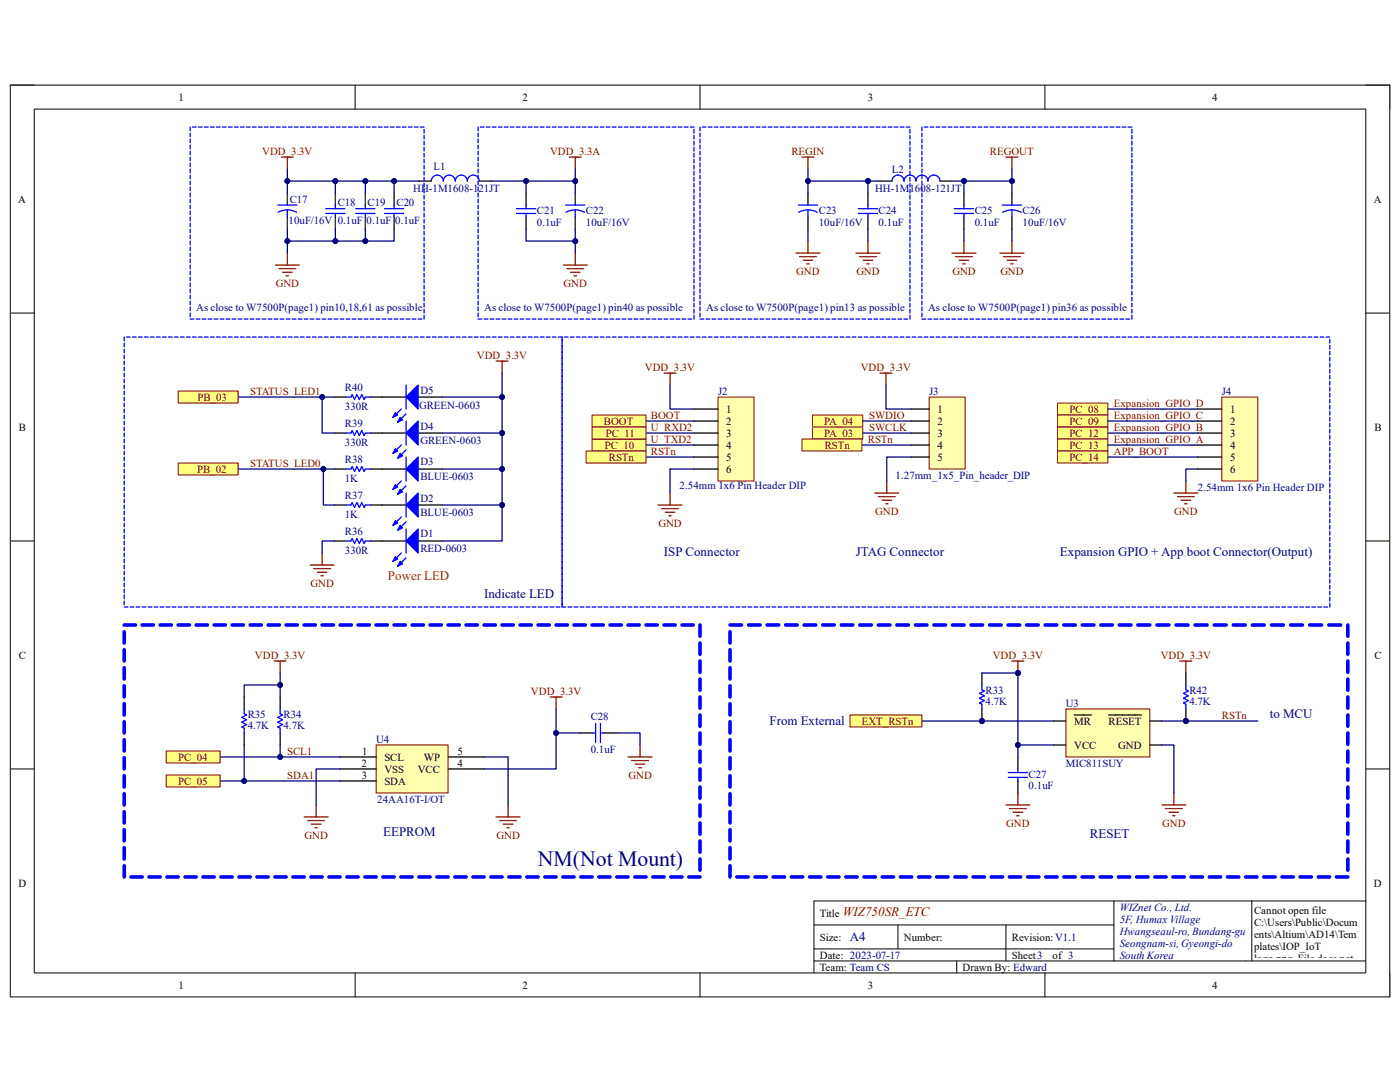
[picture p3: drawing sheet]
<svg xmlns="http://www.w3.org/2000/svg" width="279mm" height="216mm" viewBox="0 0 279 216" stroke-linecap="round" stroke-linejoin="round" font-family="sans-serif">
<defs><g id="words">
<text font-size="4.3" fill="#000080" x="107.4" y="172.8">NM(Not Mount)</text>
<g font-size="2.6" fill="#000080">
<text x="132.5" y="111">ISP Connector</text>
<text x="170.8" y="111">JTAG Connector</text>
<text x="211.5" y="111">Expansion GPIO + App boot Connector(Output)</text>
<text x="96.6" y="119.4">Indicate LED</text>
<text x="253.4" y="143.3">to MCU</text>
<text x="153.6" y="144.7">From External</text>
<text x="76.5" y="166.8">EEPROM</text>
<text x="217.5" y="167.3">RESET</text>
<text x="169.6" y="187.8">A4</text>
</g>
<text font-size="2.6" fill="#f00" x="77.4" y="115.8">Power LED</text>
<text font-size="2.6" fill="#800000" x="168.2" y="182.8">WIZ750SR_ETC</text>
<g font-size="2.2">
<text x="35.6" y="20.1">1</text>
<text x="104.3" y="20.1">2</text>
<text x="173.2" y="20.1">3</text>
<text x="241.9" y="20.1">4</text>
<text x="3.6" y="40.5">A</text>
<text x="274.2" y="40.5">A</text>
<text x="144.9" y="82.3">1</text>
<text x="187.1" y="82.3">1</text>
<text x="245.5" y="82.3">1</text>
<text x="3.8" y="85.9">B</text>
<text x="144.9" y="84.8">2</text>
<text x="144.9" y="87.1">3</text>
<text x="144.9" y="89.5">4</text>
<text x="187.1" y="84.8">2</text>
<text x="187.1" y="87.1">3</text>
<text x="187.1" y="89.5">4</text>
<text x="245.5" y="84.8">2</text>
<text x="245.5" y="87.1">3</text>
<text x="245.5" y="89.5">4</text>
<text x="274.3" y="85.9">B</text>
<text x="144.9" y="91.9">5</text>
<text x="144.9" y="94.3">6</text>
<text x="187.1" y="91.9">5</text>
<text x="245.5" y="91.9">5</text>
<text x="245.5" y="94.3">6</text>
<text x="3.7" y="131.4">C</text>
<text x="274.3" y="131.4">C</text>
<text x="214.4" y="144.6">MR</text>
<text x="214.4" y="149.4">VCC</text>
<text x="221.2" y="144.6">RESET</text>
<text x="223.2" y="149.4">GND</text>
<text x="72.1" y="153">2</text>
<text x="72.2" y="155.4">3</text>
<text x="72.3" y="150.6">1</text>
<text x="76.7" y="151.8">SCL</text>
<text x="76.7" y="154.2">VSS</text>
<text x="83.4" y="154.2">VCC</text>
<text x="84.6" y="151.8">WP</text>
<text x="91.3" y="153">4</text>
<text x="91.3" y="150.6">5</text>
<text x="76.7" y="156.5">SDA</text>
<text x="3.7" y="176.9">D</text>
<text x="274.2" y="176.9">D</text>
<text x="163.6" y="182.9">Title</text>
<text x="250.3" y="182.3">Cannot open file</text>
<text x="250.3" y="184.7">C:\Users\Public\Docum</text>
<text x="163.6" y="187.7">Size:</text>
<text x="163.6" y="191.3">Date: 2023-07-17</text>
<text x="180.4" y="187.7">Number:</text>
<text x="201.9" y="187.7">Revision:V1.1</text>
<text x="201.9" y="191.3">Sheet3</text>
<text x="210.1" y="191.3">of 3</text>
<text x="250.3" y="187.1">ents\Altium\AD14\Tem</text>
<text x="250.3" y="189.5">plates\IOP_IoT</text>
<text x="250.3" y="191.9">logo.png. File does not</text>
<text x="35.6" y="197.3">1</text>
<text x="104.3" y="197.3">2</text>
<text x="163.6" y="193.7">Team: Team CS</text>
<text x="173.2" y="197.3">3</text>
<text x="192.1" y="193.7">Drawn By: Edward</text>
<text x="241.9" y="197.3">4</text>
</g>
<g font-size="2.2" fill="#800000">
<text x="52.3" y="30.9">VDD_3.3V</text>
<text x="109.8" y="30.9">VDD_3.3A</text>
<text x="157.9" y="30.9">REGIN</text>
<text x="197.6" y="30.9">REGOUT</text>
<text x="55" y="57.2">GND</text>
<text x="112.5" y="57.2">GND</text>
<text x="158.9" y="54.8">GND</text>
<text x="170.9" y="54.8">GND</text>
<text x="190.1" y="54.8">GND</text>
<text x="199.6" y="54.8">GND</text>
<text x="95.2" y="71.6">VDD_3.3V</text>
<text x="128.7" y="74">VDD_3.3V</text>
<text x="171.8" y="74">VDD_3.3V</text>
<text x="39.4" y="80">PB_03</text>
<text x="49.9" y="78.8">STATUS_LED1</text>
<text x="129.9" y="83.6">BOOT</text>
<text x="173.4" y="83.6">SWDIO</text>
<text x="213.4" y="82.3">PC_08</text>
<text x="222.3" y="81.2">Expansion_GPIO_D</text>
<text x="222.3" y="83.6">Expansion_GPIO_C</text>
<text x="120.5" y="84.8">BOOT</text>
<text x="120.7" y="89.5">PC_10</text>
<text x="120.9" y="87.1">PC_11</text>
<text x="129.9" y="88.3">U_TXD2</text>
<text x="129.9" y="85.9">U_RXD2</text>
<text x="164.5" y="87.1">PA_03</text>
<text x="164.5" y="84.8">PA_04</text>
<text x="164.6" y="89.5">RSTn</text>
<text x="173.2" y="88.3">RSTn</text>
<text x="173.4" y="85.9">SWCLK</text>
<text x="213.4" y="84.8">PC_09</text>
<text x="213.4" y="87.1">PC_12</text>
<text x="213.4" y="89.5">PC_13</text>
<text x="222.3" y="85.9">Expansion_GPIO_B</text>
<text x="222.3" y="88.3">Expansion_GPIO_A</text>
<text x="39.3" y="94.3">PB_02</text>
<text x="49.9" y="93.1">STATUS_LED0</text>
<text x="121.5" y="91.9">RSTn</text>
<text x="129.9" y="90.7">RSTn</text>
<text x="213.4" y="91.9">PC_14</text>
<text x="222.3" y="90.7">APP_BOOT</text>
<text x="131.4" y="105.1">GND</text>
<text x="174.7" y="102.7">GND</text>
<text x="234.4" y="102.7">GND</text>
<text x="62" y="117.1">GND</text>
<text x="50.9" y="131.4">VDD_3.3V</text>
<text x="198.1" y="131.4">VDD_3.3V</text>
<text x="231.6" y="131.4">VDD_3.3V</text>
<text x="106" y="138.6">VDD_3.3V</text>
<text x="243.8" y="143.4">RSTn</text>
<text x="172" y="144.6">EXT_RSTn</text>
<text x="35.6" y="151.8">PC_04</text>
<text x="57.3" y="150.6">SCL1</text>
<text x="57.3" y="155.4">SDA1</text>
<text x="125.4" y="155.4">GND</text>
<text x="35.6" y="156.5">PC_05</text>
<text x="60.8" y="167.3">GND</text>
<text x="99.1" y="167.3">GND</text>
<text x="200.8" y="164.9">GND</text>
<text x="231.9" y="164.9">GND</text>
</g>
<g font-size="2.2" fill="#000080">
<text x="86.5" y="34">L1</text>
<text x="178" y="34.5">L2</text>
<text x="57.8" y="40.5">C17</text>
<text x="67.4" y="41.2">C18</text>
<text x="73.4" y="41.2">C19</text>
<text x="79.1" y="41.2">C20</text>
<text x="82.5" y="38.3">HH-1M1608-121JT</text>
<text x="174.6" y="38.3">HH-1M1608-121JT</text>
<text x="57.6" y="44.8">10uF/16V</text>
<text x="67.4" y="44.8">0.1uF</text>
<text x="73.2" y="44.8">0.1uF</text>
<text x="78.9" y="44.8">0.1uF</text>
<text x="107.1" y="42.6">C21</text>
<text x="107.1" y="45">0.1uF</text>
<text x="116.9" y="42.6">C22</text>
<text x="116.9" y="45">10uF/16V</text>
<text x="163.4" y="42.6">C23</text>
<text x="163.4" y="45">10uF/16V</text>
<text x="175.3" y="42.6">C24</text>
<text x="175.3" y="45">0.1uF</text>
<text x="194.5" y="42.6">C25</text>
<text x="194.5" y="45">0.1uF</text>
<text x="204.1" y="42.6">C26</text>
<text x="204.1" y="45">10uF/16V</text>
<text x="39.2" y="62">As close to W7500P(page1) pin10,18,61 as possible</text>
<text x="96.6" y="62">As close to W7500P(page1) pin40 as possible</text>
<text x="140.9" y="62">As close to W7500P(page1) pin13 as possible</text>
<text x="185.2" y="62">As close to W7500P(page1) pin36 as possible</text>
<text x="68.8" y="78.1">R40</text>
<text x="68.8" y="81.9">330R</text>
<text x="83.7" y="81.6">GREEN-0603</text>
<text x="83.9" y="78.5">D5</text>
<text x="143.3" y="78.8">J2</text>
<text x="185.4" y="78.8">J3</text>
<text x="243.8" y="78.8">J4</text>
<text x="68.8" y="85.2">R39</text>
<text x="68.8" y="89.1">330R</text>
<text x="83.9" y="85.7">D4</text>
<text x="83.9" y="88.6">GREEN-0603</text>
<text x="68.8" y="92.4">R38</text>
<text x="83.9" y="92.9">D3</text>
<text x="83.9" y="95.8">BLUE-0603</text>
<text x="178.7" y="95.5">1.27mm_1x5_Pin_header_DIP</text>
<text x="68.8" y="99.6">R37</text>
<text x="68.8" y="96.2">1K</text>
<text x="83.9" y="100.1">D2</text>
<text x="135.6" y="97.7">2.54mm 1x6 Pin Header DIP</text>
<text x="239.1" y="97.9">2.54mm 1x6 Pin Header DIP</text>
<text x="68.8" y="106.8">R36</text>
<text x="68.8" y="103.4">1K</text>
<text x="83.9" y="107.2">D1</text>
<text x="83.9" y="103">BLUE-0603</text>
<text x="68.8" y="110.6">330R</text>
<text x="83.9" y="110.1">RED-0603</text>
<text x="49.4" y="143.2">R35</text>
<text x="56.6" y="143.2">R34</text>
<text x="117.9" y="143.6">C28</text>
<text x="196.7" y="138.4">R33</text>
<text x="196.7" y="140.8">4.7K</text>
<text x="212.7" y="141">U3</text>
<text x="237.4" y="138.4">R42</text>
<text x="237.4" y="140.8">4.7K</text>
<text x="49.4" y="145.5">4.7K</text>
<text x="56.6" y="145.5">4.7K</text>
<text x="75.1" y="148.2">U4</text>
<text x="117.9" y="150.3">0.1uF</text>
<text x="205.3" y="155.2">C27</text>
<text x="212.7" y="153">MIC811SUY</text>
<text x="75.3" y="160.1">24AA16T-I/OT</text>
<text x="205.3" y="157.5">0.1uF</text>
<text x="223.5" y="181.7">WIZnet Co., Ltd.</text>
<text x="223.5" y="184.1">5F, Humax Village</text>
<text x="223.5" y="186.5">Hwangseaul-ro, Bundang-gu</text>
<text x="223.5" y="188.9">Seongnam-si, Gyeongi-do</text>
<text x="223.5" y="191.3">South Korea</text>
</g>
</g></defs>
<path d="M2.1 17h275.3v181.9h-275.3z" fill="none" stroke="#000" stroke-width=".2"/>
<path d="M6.8 21.8h265.8v172.3h-265.8z" fill-rule="evenodd" fill="#fff"/>
<g fill="none" stroke="#000" stroke-width=".2">
<path d="M2 17h4.8M70.9 17v4.8M139.7 17v4.8M208.5 17v4.8M272.6 17h4.8v4.8M6.8 21.8h265.8v172.3h-265.8zM2 62.5h4.8M272.6 62.5h4.8M2 107.9h4.8M272.6 107.9h4.8M2 153.4h4.8M272.6 153.4h4.8"/>
<path d="M222.3 179.8v11.9M249.8 179.8v11.9M272.6 179.8h-110.2v14.3M70.9 194.1v4.8M139.7 194.1v4.8M162.4 184.6h59.9M162.4 191.7h110.2M162.4 189.3h59.9M179.2 184.6v4.7M190.9 191.7v2.4M200.8 184.6v7.1M208.5 194.1v4.8"/>
<path d="M277.4 194.1v4.8"/>
</g>
<path d="M99 72h2.4M100.2 72v2.4" fill="none" stroke="#800000" stroke-width=".25"/>
<path d="M66.7 107.9h2.4M73.9 107.9h7.1M83.4 107.9h4.8" fill="none" stroke="#000" stroke-width=".25"/>
<path d="M69.1 107.9h.9l.3-.4 .5 .9 .4-.9 .5 .9 .5-.9 .5 .9 .2-.5h1" fill="none" stroke="#00f" stroke-width=".25"/>
<path d="M81 107.9l2.4-2.3v4.7z" fill="#00f"/>
<path d="M80.1 110.3l-1.7 1.7M81 107.9l2.4-2.3v4.7zM81 111.3l-1.6 1.7" fill="none" stroke="#00f" stroke-width=".25"/>
<path d="M78.9 111.1l.5 .4-1 .5z" fill="#00f"/>
<path d="M78.9 111.1l.5 .4-1 .5z" fill="none" stroke="#00f" stroke-width=".25"/>
<path d="M79.9 112l.4 .5-.9 .5z" fill="#00f"/>
<path d="M79.9 112l.4 .5-.9 .5zM81 105.6v4.7" fill="none" stroke="#00f" stroke-width=".25"/>
<path d="M61.9 112.7h4.8M62.6 113.5h3.4M63.3 114.2h1.9M64.1 114.9h.4M64.3 110.3v2.4" fill="none" stroke="#800000" stroke-width=".25"/>
<path d="M76.3 93.6h4.7M83.4 93.6h4.8" fill="none" stroke="#000" stroke-width=".25"/>
<path d="M81 93.6l2.4-2.4v4.8z" fill="#00f"/>
<path d="M80.1 96l-1.7 1.7M81 93.6l2.4-2.4v4.8zM81 96.9l-1.6 1.7" fill="none" stroke="#00f" stroke-width=".25"/>
<path d="M78.9 96.7l.5 .5-1 .5z" fill="#00f"/>
<path d="M78.9 96.7l.5 .5-1 .5z" fill="none" stroke="#00f" stroke-width=".25"/>
<path d="M79.9 97.7l.4 .4-.9 .5z" fill="#00f"/>
<path d="M79.9 97.7l.4 .4-.9 .5zM81 91.2v4.8" fill="none" stroke="#00f" stroke-width=".25"/>
<path d="M76.3 100.8h4.7M83.4 100.8h4.8" fill="none" stroke="#000" stroke-width=".25"/>
<path d="M81 100.8l2.4-2.4v4.8z" fill="#00f"/>
<path d="M80.1 103.2l-1.7 1.6M81 100.8l2.4-2.4v4.8zM81 104.1l-1.6 1.7" fill="none" stroke="#00f" stroke-width=".25"/>
<path d="M78.9 103.9l.5 .5-1 .4z" fill="#00f"/>
<path d="M78.9 103.9l.5 .5-1 .4z" fill="none" stroke="#00f" stroke-width=".25"/>
<path d="M79.9 104.8l.4 .5-.9 .5z" fill="#00f"/>
<path d="M69.1 93.6h.9l.3-.5 .5 1 .4-1 .5 1 .5-1 .5 1 .2-.5h1M81 98.4v4.8M69.1 100.8h.9l.3-.5 .5 1 .4-1 .5 1 .5-1 .5 1 .2-.5h1M79.9 104.8l.4 .5-.9 .5z" fill="none" stroke="#00f" stroke-width=".25"/>
<path d="M66.7 93.6h2.4M73.9 93.6h2.4M66.7 100.8h2.4M73.9 100.8h2.4" fill="none" stroke="#000" stroke-width=".25"/>
<path d="M132.5 74.4h2.4M133.7 74.4v2.4M133.7 98.4v2.4M131.3 100.8h4.8M132 101.5h3.4M132.8 102.2h1.9M133.5 102.9h.5" fill="none" stroke="#800000" stroke-width=".25"/>
<path d="M133.7 76.8v4.8h4.8M128.9 86.4h9.6M128.9 88.8h9.6M128.9 84h9.6M138.5 93.6h-4.8v4.8" fill="none" stroke="#000080" stroke-width=".25"/>
<path d="M118.2 82.8h10.7v2.4h-10.7z" fill-rule="evenodd" fill="#ffff80"/>
<path d="M118.2 82.8h10.7v2.4h-10.7z" fill="none" stroke="#800000" stroke-width=".2"/>
<path d="M118.2 87.6h10.7v2.4h-10.7z" fill-rule="evenodd" fill="#ffff80"/>
<path d="M118.2 87.6h10.7v2.4h-10.7z" fill="none" stroke="#800000" stroke-width=".2"/>
<path d="M118.2 85.2h10.7v2.4h-10.7z" fill-rule="evenodd" fill="#ffff80"/>
<path d="M118.2 85.2h10.7v2.4h-10.7z" fill="none" stroke="#800000" stroke-width=".2"/>
<path d="M143.3 79.2h7.2v16.8h-7.2z" fill-rule="evenodd" fill="#ffffb0"/>
<path d="M143.3 79.2h7.2v16.8h-7.2z" fill="none" stroke="#800000" stroke-width=".2"/>
<path d="M138.5 81.6h4.8M138.5 84h4.8M138.5 86.4h4.8M138.5 88.8h4.8M138.5 91.2h4.8M138.5 93.6h4.8" fill="none" stroke="#000" stroke-width=".25"/>
<path d="M128.9 91.2h9.6" fill="none" stroke="#000080" stroke-width=".25"/>
<path d="M117 90h11.9v2.4h-11.9z" fill-rule="evenodd" fill="#ffff80"/>
<path d="M117 90h11.9v2.4h-11.9z" fill="none" stroke="#800000" stroke-width=".2"/>
<path d="M75.1 148.6h14.3v9.6h-14.3z" fill-rule="evenodd" fill="#ffffb0"/>
<path d="M75.1 148.6h14.3v9.6h-14.3z" fill="none" stroke="#800000" stroke-width=".2"/>
<path d="M67.9 151h7.2M67.9 153.4h7.2M67.9 155.8h7.2M89.4 151h7.2M89.4 153.4h7.2" fill="none" stroke="#000" stroke-width=".25"/>
<path d="M96.6 151h4.8M111 141.5v11.9h-14.4" fill="none" stroke="#000080" stroke-width=".25"/>
<path d="M109.8 139.1h2.4M111 139.1v2.4M99 163h4.8M99.7 163.7h3.4M100.4 164.4h2M101.2 165.2h.4M101.4 160.6v2.4" fill="none" stroke="#800000" stroke-width=".25"/>
<circle cx="111" cy="146.3" r=".48" fill="#000080"/>
<circle cx="111" cy="146.3" r=".48" fill="none" stroke="#000080" stroke-width=".2"/>
<path d="M101.4 151v9.6M111 146.3h4.8M122.9 146.3h4.8v2.3" fill="none" stroke="#000080" stroke-width=".25"/>
<path d="M115.8 146.3h2.4M120.5 146.3h2.4" fill="none" stroke="#000" stroke-width=".25"/>
<path d="M118.2 146.3h.7M118.9 144.3v3.9M119.8 144.3v3.9M119.8 146.3h.7" fill="none" stroke="#00f" stroke-width=".25"/>
<path d="M125.3 151h4.8M126.1 151.8h3.3M126.8 152.5h1.9M127.5 153.2h.5M127.7 148.6v2.4" fill="none" stroke="#800000" stroke-width=".25"/>
<circle cx="111" cy="146.3" r=".48" fill="#000080"/>
<circle cx="111" cy="146.3" r=".48" fill="none" stroke="#000080" stroke-width=".2"/>
<path d="M60.7 163h4.8M61.4 163.7h3.4M62.1 164.4h2M62.9 165.2h.4M63.1 160.6v2.4" fill="none" stroke="#800000" stroke-width=".25"/>
<path d="M43.9 155.8h24M67.9 153.4h-4.8v7.2" fill="none" stroke="#000080" stroke-width=".25"/>
<circle cx="48.7" cy="155.8" r=".48" fill="#000080"/>
<circle cx="48.7" cy="155.8" r=".48" fill="none" stroke="#000080" stroke-width=".2"/>
<path d="M43.9 151h24" fill="none" stroke="#000080" stroke-width=".25"/>
<circle cx="55.9" cy="151" r=".48" fill="#000080"/>
<circle cx="55.9" cy="151" r=".48" fill="none" stroke="#000080" stroke-width=".2"/>
<path d="M33.2 149.8h10.7v2.4h-10.7z" fill-rule="evenodd" fill="#ffff80"/>
<path d="M33.2 149.8h10.7v2.4h-10.7z" fill="none" stroke="#800000" stroke-width=".2"/>
<path d="M33.2 154.6h10.7v2.4h-10.7z" fill-rule="evenodd" fill="#ffff80"/>
<path d="M33.2 154.6h10.7v2.4h-10.7z" fill="none" stroke="#800000" stroke-width=".2"/>
<path d="M48.7 139.1v2.4M55.9 139.1v2.4M48.7 146.3v2.3M55.9 146.3v2.3" fill="none" stroke="#000" stroke-width=".25"/>
<path d="M48.7 141.5v.9l.5 .3-1 .4 1 .5-1 .5 1 .5-1 .5 .5 .2v1M55.9 141.5v.9l.5 .3-1 .4 1 .5-1 .5 1 .5-1 .5 .5 .2v1" fill="none" stroke="#00f" stroke-width=".25"/>
<path d="M48.7 148.6v7.2" fill="none" stroke="#000080" stroke-width=".25"/>
<circle cx="48.7" cy="155.8" r=".48" fill="#000080"/>
<circle cx="48.7" cy="155.8" r=".48" fill="none" stroke="#000080" stroke-width=".2"/>
<path d="M54.7 131.9h2.4M55.9 131.9v2.4" fill="none" stroke="#800000" stroke-width=".25"/>
<path d="M55.9 148.6v2.4" fill="none" stroke="#000080" stroke-width=".25"/>
<circle cx="55.9" cy="151" r=".48" fill="#000080"/>
<circle cx="55.9" cy="151" r=".48" fill="none" stroke="#000080" stroke-width=".2"/>
<path d="M55.9 134.3v4.8" fill="none" stroke="#000080" stroke-width=".25"/>
<circle cx="55.9" cy="136.7" r=".48" fill="#000080"/>
<circle cx="55.9" cy="136.7" r=".48" fill="none" stroke="#000080" stroke-width=".2"/>
<path d="M55.9 136.7h-7.2v2.4" fill="none" stroke="#000080" stroke-width=".25"/>
<circle cx="55.9" cy="136.7" r=".48" fill="#000080"/>
<circle cx="55.9" cy="136.7" r=".48" fill="none" stroke="#000080" stroke-width=".2"/>
<path d="M57.3 38.5v2.4M66.9 38.5v2.4M72.9 38.5v2.4M78.7 38.5v2.4M105 38.5v2.4M114.8 38.5v2.4M57.3 43.3v2.4M66.9 43.3v2.4M72.9 43.3v2.4M78.7 43.3v2.4M105 43.3v2.4M114.8 43.3v2.4" fill="none" stroke="#000" stroke-width=".25"/>
<g fill="none" stroke="#00f" stroke-width=".25">
<path d="M55.4 40.9h3.9M57.3 41.9l.8 .1 1.1 .4M57.3 41.9l-.7 .1-1.1 .4M57.3 41.9v1.4M65 41.6h3.8M65 42.6h3.8M66.9 40.9v.7M66.9 42.6v.7M71 41.6h3.8M71 42.6h3.8M72.9 40.9v.7M72.9 42.6v.7"/>
<path d="M76.7 41.6h3.9M76.7 42.6h3.9M78.7 40.9v.7M78.7 42.6v.7M103.1 41.6h3.8M103.1 42.6h3.8M105 40.9v.7M105 42.6v.7M112.9 40.9h3.8M114.8 41.9l-1.1 .2-.8 .3M114.8 41.9l1.1 .2 .8 .3M114.8 41.9v1.4"/>
</g>
<path d="M113.6 31.3h2.4M114.8 31.3v2.4M55 52.9h4.7M55.7 53.6h3.3M56.4 54.3h1.9M57.1 55h.5M57.3 50.5v2.4" fill="none" stroke="#800000" stroke-width=".25"/>
<path d="M114.8 33.7v2.4h-16.8" fill="none" stroke="#000080" stroke-width=".25"/>
<circle cx="105" cy="36.1" r=".48" fill="#000080"/>
<circle cx="105" cy="36.1" r=".48" fill="none" stroke="#000080" stroke-width=".2"/>
<circle cx="114.8" cy="36.1" r=".48" fill="#000080"/>
<circle cx="114.8" cy="36.1" r=".48" fill="none" stroke="#000080" stroke-width=".2"/>
<path d="M114.8 36.1v2.4" fill="none" stroke="#000080" stroke-width=".25"/>
<circle cx="114.8" cy="36.1" r=".48" fill="#000080"/>
<circle cx="114.8" cy="36.1" r=".48" fill="none" stroke="#000080" stroke-width=".2"/>
<path d="M114.8 45.7v4.8" fill="none" stroke="#000080" stroke-width=".25"/>
<circle cx="114.8" cy="48.1" r=".48" fill="#000080"/>
<circle cx="114.8" cy="48.1" r=".48" fill="none" stroke="#000080" stroke-width=".2"/>
<path d="M105 36.1v2.4" fill="none" stroke="#000080" stroke-width=".25"/>
<circle cx="105" cy="36.1" r=".48" fill="#000080"/>
<circle cx="105" cy="36.1" r=".48" fill="none" stroke="#000080" stroke-width=".2"/>
<path d="M105 45.7v2.4h9.8" fill="none" stroke="#000080" stroke-width=".25"/>
<circle cx="114.8" cy="48.1" r=".48" fill="#000080"/>
<circle cx="114.8" cy="48.1" r=".48" fill="none" stroke="#000080" stroke-width=".2"/>
<path d="M56.1 31.3h2.4M57.3 31.3v2.4" fill="none" stroke="#800000" stroke-width=".25"/>
<path d="M83.7 36.1h2.4M95.7 36.1h2.3M76.3 86.4h4.7M83.4 86.4h4.8" fill="none" stroke="#000" stroke-width=".25"/>
<path d="M86.1 36.1a1.2 1.2 0 0 1 1.2-1.2 1.2 1.2 0 0 1 1.2 1.2 1.2 1.2 0 0 1 1.2-1.2 1.2 1.2 0 0 1 1.2 1.2 1.2 1.2 0 0 1 1.2-1.2 1.2 1.2 0 0 1 1.2 1.2 1.2 1.2 0 0 1 1.2-1.2 1.2 1.2 0 0 1 1.2 1.2" fill="none" stroke="#00f" stroke-width=".25"/>
<path d="M66.7 107.9h-2.4v2.4" fill="none" stroke="#000080" stroke-width=".25"/>
<path d="M81 86.4l2.4-2.4v4.8z" fill="#00f"/>
<path d="M80.1 88.8l-1.7 1.7M81 86.4l2.4-2.4v4.8zM81 89.8l-1.6 1.6" fill="none" stroke="#00f" stroke-width=".25"/>
<path d="M78.9 89.5l.5 .5-1 .5z" fill="#00f"/>
<path d="M78.9 89.5l.5 .5-1 .5z" fill="none" stroke="#00f" stroke-width=".25"/>
<path d="M79.9 90.5l.4 .5-.9 .4z" fill="#00f"/>
<path d="M79.9 90.5l.4 .5-.9 .4zM81 84v4.8" fill="none" stroke="#00f" stroke-width=".25"/>
<path d="M76.3 79.2h4.7M83.4 79.2h4.8" fill="none" stroke="#000" stroke-width=".25"/>
<path d="M81 79.2l2.4-2.4v4.8z" fill="#00f"/>
<path d="M81 79.2l2.4-2.4v4.8zM80.1 81.6l-1.7 1.7M81 82.6l-1.6 1.7" fill="none" stroke="#00f" stroke-width=".25"/>
<path d="M78.9 82.3l.5 .5-1 .5z" fill="#00f"/>
<path d="M78.9 82.3l.5 .5-1 .5z" fill="none" stroke="#00f" stroke-width=".25"/>
<path d="M79.9 83.3l.4 .5-.9 .5z" fill="#00f"/>
<path d="M81 76.8v4.8M79.9 83.3l.4 .5-.9 .5z" fill="none" stroke="#00f" stroke-width=".25"/>
<path d="M100.2 74.4v33.5h-12" fill="none" stroke="#000080" stroke-width=".25"/>
<circle cx="100.2" cy="100.8" r=".48" fill="#000080"/>
<circle cx="100.2" cy="100.8" r=".48" fill="none" stroke="#000080" stroke-width=".2"/>
<circle cx="100.2" cy="93.6" r=".48" fill="#000080"/>
<circle cx="100.2" cy="93.6" r=".48" fill="none" stroke="#000080" stroke-width=".2"/>
<circle cx="100.2" cy="86.4" r=".48" fill="#000080"/>
<circle cx="100.2" cy="86.4" r=".48" fill="none" stroke="#000080" stroke-width=".2"/>
<circle cx="100.2" cy="79.2" r=".48" fill="#000080"/>
<circle cx="100.2" cy="79.2" r=".48" fill="none" stroke="#000080" stroke-width=".2"/>
<path d="M88.2 79.2h12" fill="none" stroke="#000080" stroke-width=".25"/>
<circle cx="100.2" cy="79.2" r=".48" fill="#000080"/>
<circle cx="100.2" cy="79.2" r=".48" fill="none" stroke="#000080" stroke-width=".2"/>
<path d="M88.2 86.4h12" fill="none" stroke="#000080" stroke-width=".25"/>
<circle cx="100.2" cy="86.4" r=".48" fill="#000080"/>
<circle cx="100.2" cy="86.4" r=".48" fill="none" stroke="#000080" stroke-width=".2"/>
<path d="M88.2 93.6h12" fill="none" stroke="#000080" stroke-width=".25"/>
<circle cx="100.2" cy="93.6" r=".48" fill="#000080"/>
<circle cx="100.2" cy="93.6" r=".48" fill="none" stroke="#000080" stroke-width=".2"/>
<path d="M88.2 100.8h12" fill="none" stroke="#000080" stroke-width=".25"/>
<circle cx="100.2" cy="100.8" r=".48" fill="#000080"/>
<circle cx="100.2" cy="100.8" r=".48" fill="none" stroke="#000080" stroke-width=".2"/>
<path d="M66.7 79.2h2.4M73.9 79.2h2.4M66.7 86.4h2.4M73.9 86.4h2.4" fill="none" stroke="#000" stroke-width=".25"/>
<path d="M69.1 79.2h.9l.3-.5 .5 1 .4-1 .5 1 .5-1 .5 1 .2-.5h1M69.1 86.4h.9l.3-.5 .5 1 .4-1 .5 1 .5-1 .5 1 .2-.5h1" fill="none" stroke="#00f" stroke-width=".25"/>
<path d="M35.6 92.4h11.9v2.4h-11.9z" fill-rule="evenodd" fill="#ffff80"/>
<path d="M35.6 92.4h11.9v2.4h-11.9z" fill="none" stroke="#800000" stroke-width=".2"/>
<path d="M35.6 78h11.9v2.4h-11.9z" fill-rule="evenodd" fill="#ffff80"/>
<path d="M35.6 78h11.9v2.4h-11.9z" fill="none" stroke="#800000" stroke-width=".2"/>
<path d="M57.3 45.7v4.8" fill="none" stroke="#000080" stroke-width=".25"/>
<circle cx="57.3" cy="48.1" r=".48" fill="#000080"/>
<circle cx="57.3" cy="48.1" r=".48" fill="none" stroke="#000080" stroke-width=".2"/>
<path d="M66.9 45.7v2.4h-9.6" fill="none" stroke="#000080" stroke-width=".25"/>
<circle cx="66.9" cy="48.1" r=".48" fill="#000080"/>
<circle cx="66.9" cy="48.1" r=".48" fill="none" stroke="#000080" stroke-width=".2"/>
<circle cx="57.3" cy="48.1" r=".48" fill="#000080"/>
<circle cx="57.3" cy="48.1" r=".48" fill="none" stroke="#000080" stroke-width=".2"/>
<path d="M72.9 45.7v2.4h-6" fill="none" stroke="#000080" stroke-width=".25"/>
<circle cx="72.9" cy="48.1" r=".48" fill="#000080"/>
<circle cx="72.9" cy="48.1" r=".48" fill="none" stroke="#000080" stroke-width=".2"/>
<circle cx="66.9" cy="48.1" r=".48" fill="#000080"/>
<circle cx="66.9" cy="48.1" r=".48" fill="none" stroke="#000080" stroke-width=".2"/>
<path d="M78.7 45.7v2.4h-5.8" fill="none" stroke="#000080" stroke-width=".25"/>
<circle cx="72.9" cy="48.1" r=".48" fill="#000080"/>
<circle cx="72.9" cy="48.1" r=".48" fill="none" stroke="#000080" stroke-width=".2"/>
<path d="M57.3 33.7v4.8" fill="none" stroke="#000080" stroke-width=".25"/>
<circle cx="57.3" cy="36.1" r=".48" fill="#000080"/>
<circle cx="57.3" cy="36.1" r=".48" fill="none" stroke="#000080" stroke-width=".2"/>
<path d="M57.3 36.1h9.6v2.4" fill="none" stroke="#000080" stroke-width=".25"/>
<circle cx="66.9" cy="36.1" r=".48" fill="#000080"/>
<circle cx="66.9" cy="36.1" r=".48" fill="none" stroke="#000080" stroke-width=".2"/>
<circle cx="57.3" cy="36.1" r=".48" fill="#000080"/>
<circle cx="57.3" cy="36.1" r=".48" fill="none" stroke="#000080" stroke-width=".2"/>
<path d="M66.9 36.1h6v2.4" fill="none" stroke="#000080" stroke-width=".25"/>
<circle cx="72.9" cy="36.1" r=".48" fill="#000080"/>
<circle cx="72.9" cy="36.1" r=".48" fill="none" stroke="#000080" stroke-width=".2"/>
<circle cx="66.9" cy="36.1" r=".48" fill="#000080"/>
<circle cx="66.9" cy="36.1" r=".48" fill="none" stroke="#000080" stroke-width=".2"/>
<path d="M72.9 36.1h5.8v2.4" fill="none" stroke="#000080" stroke-width=".25"/>
<circle cx="78.7" cy="36.1" r=".48" fill="#000080"/>
<circle cx="78.7" cy="36.1" r=".48" fill="none" stroke="#000080" stroke-width=".2"/>
<circle cx="72.9" cy="36.1" r=".48" fill="#000080"/>
<circle cx="72.9" cy="36.1" r=".48" fill="none" stroke="#000080" stroke-width=".2"/>
<path d="M78.7 36.1h5" fill="none" stroke="#000080" stroke-width=".25"/>
<circle cx="78.7" cy="36.1" r=".48" fill="#000080"/>
<circle cx="78.7" cy="36.1" r=".48" fill="none" stroke="#000080" stroke-width=".2"/>
<path d="M66.7 93.6h-2.2v7.2h2.2" fill="none" stroke="#000080" stroke-width=".25"/>
<circle cx="64.5" cy="93.6" r=".48" fill="#000080"/>
<circle cx="64.5" cy="93.6" r=".48" fill="none" stroke="#000080" stroke-width=".2"/>
<path d="M66.7 79.2h-2.4v7.2h2.4" fill="none" stroke="#000080" stroke-width=".25"/>
<circle cx="64.3" cy="79.2" r=".48" fill="#000080"/>
<circle cx="64.3" cy="79.2" r=".48" fill="none" stroke="#000080" stroke-width=".2"/>
<path d="M47.5 93.6h17" fill="none" stroke="#000080" stroke-width=".25"/>
<circle cx="64.5" cy="93.6" r=".48" fill="#000080"/>
<circle cx="64.5" cy="93.6" r=".48" fill="none" stroke="#000080" stroke-width=".2"/>
<path d="M47.5 79.2h16.8" fill="none" stroke="#000080" stroke-width=".25"/>
<circle cx="64.3" cy="79.2" r=".48" fill="#000080"/>
<circle cx="64.3" cy="79.2" r=".48" fill="none" stroke="#000080" stroke-width=".2"/>
<path d="M174.6 98.4h4.8M175.3 99.1h3.4M176 99.8h1.9M177 96v2.4M176.7 100.5h.5" fill="none" stroke="#800000" stroke-width=".25"/>
<path d="M211 80.4h10.1v2.4h-10.1z" fill-rule="evenodd" fill="#ffff80"/>
<path d="M211 80.4h10.1v2.4h-10.1z" fill="none" stroke="#800000" stroke-width=".2"/>
<path d="M211 82.8h10.1v2.4h-10.1z" fill-rule="evenodd" fill="#ffff80"/>
<path d="M211 82.8h10.1v2.4h-10.1z" fill="none" stroke="#800000" stroke-width=".2"/>
<path d="M211 85.2h10.1v2.4h-10.1z" fill-rule="evenodd" fill="#ffff80"/>
<path d="M211 85.2h10.1v2.4h-10.1z" fill="none" stroke="#800000" stroke-width=".2"/>
<path d="M211 87.6h10.1v2.4h-10.1z" fill-rule="evenodd" fill="#ffff80"/>
<path d="M211 87.6h10.1v2.4h-10.1z" fill="none" stroke="#800000" stroke-width=".2"/>
<path d="M202 131.9h2.3M203.1 131.9v2.4" fill="none" stroke="#800000" stroke-width=".25"/>
<circle cx="203.1" cy="134.3" r=".48" fill="#000080"/>
<circle cx="203.1" cy="134.3" r=".48" fill="none" stroke="#000080" stroke-width=".2"/>
<path d="M203.1 151v2.4M203.1 155.8v2.4" fill="none" stroke="#000" stroke-width=".25"/>
<path d="M201.2 155.1h3.9M201.2 154.2h3.9M203.1 153.4v.8M203.1 155.1v.7" fill="none" stroke="#00f" stroke-width=".25"/>
<path d="M203.1 158.2v2.4M234.3 158.2v2.4M200.8 160.6h4.7M201.5 161.3h3.3M202.2 162.1h1.9M202.9 162.8h.5M231.9 160.6h4.8M232.6 161.3h3.3M233.3 162.1h1.9M234 162.8h.5" fill="none" stroke="#800000" stroke-width=".25"/>
<path d="M212.7 141.5h16.8v9.5h-16.8z" fill-rule="evenodd" fill="#ffffb0"/>
<path d="M212.7 141.5h16.8v9.5h-16.8z" fill="none" stroke="#800000" stroke-width=".2"/>
<path d="M210.3 148.7h2.4M210.3 143.9h2.4M214.4 142.7h3.4M221.3 142.7h6.5M229.5 148.7h2.4M229.5 143.9h2.4" fill="none" stroke="#000" stroke-width=".25"/>
<circle cx="196" cy="143.9" r=".48" fill="#000080"/>
<circle cx="196" cy="143.9" r=".48" fill="none" stroke="#000080" stroke-width=".2"/>
<path d="M196 134.3v2.4M196 141.5v2.4" fill="none" stroke="#000" stroke-width=".25"/>
<circle cx="196" cy="143.9" r=".48" fill="#000080"/>
<circle cx="196" cy="143.9" r=".48" fill="none" stroke="#000080" stroke-width=".2"/>
<g fill="none" stroke="#00f" stroke-width=".25">
<path d="M178 36.1a1.2 1.2 0 0 1 1.2-1.2 1.2 1.2 0 0 1 1.2 1.2 1.2 1.2 0 0 1 1.2-1.2 1.2 1.2 0 0 1 1.2 1.2 1.2 1.2 0 0 1 1.2-1.2 1.2 1.2 0 0 1 1.2 1.2 1.2 1.2 0 0 1 1.2-1.2 1.2 1.2 0 0 1 1.2 1.2M159.3 40.9h3.9M161.2 41.9l1.2 .2 .7 .3M161.2 41.9l-1.1 .2-.7 .3M161.2 41.9v1.4M171.3 41.6h3.8M171.3 42.6h3.8M173.2 40.9v.7M173.2 42.6v.7M190.5 41.6h3.8M190.5 42.6h3.8M192.4 40.9v.8"/>
<path d="M192.4 42.6v.7M200 40.9h3.9M202 41.9l1.1 .2 .7 .3M202 41.9l-.8 .1-1.1 .4M202 41.9v1.4M196 136.7v.9l.4 .3-.9 .5 .9 .4-.9 .5 .9 .5-.9 .5 .5 .2v1"/>
</g>
<g fill="none" stroke="#800000" stroke-width=".25">
<path d="M160.1 31.3h2.3M161.2 31.3v2.4M200.8 31.3h2.3M202 31.3v2.4M158.9 50.5h4.7M159.6 51.2h3.3M160.3 51.9h1.9M161 52.7h.5M161.2 48.1v2.4M170.8 50.5h4.8M171.5 51.2h3.4M172.3 51.9h1.9"/>
<path d="M173 52.7h.5M173.2 48.1v2.4M190 50.5h4.8M190.7 51.2h3.3M191.4 51.9h1.9M192.1 52.7h.5M192.4 48.1v2.4M199.6 50.5h4.7M200.3 51.2h3.3M201 51.9h1.9M201.7 52.7h.5M202 48.1v2.4"/>
</g>
<path d="M161.2 38.5v2.4M173.2 38.5v2.4M175.6 36.1h2.4M187.6 36.1h2.4M192.4 38.5v2.4M202 38.5v2.4M161.2 43.3v2.4M173.2 43.3v2.4M192.4 43.3v2.4M202 43.3v2.4" fill="none" stroke="#000" stroke-width=".25"/>
<path d="M161.2 33.7v4.8M161.2 45.7v2.4M173.2 45.7v2.4M192.4 45.7v2.4M202 45.7v2.4" fill="none" stroke="#000080" stroke-width=".25"/>
<circle cx="161.3" cy="36.1" r=".48" fill="#000080"/>
<circle cx="161.3" cy="36.1" r=".48" fill="none" stroke="#000080" stroke-width=".2"/>
<path d="M161.2 36.1h14.4" fill="none" stroke="#000080" stroke-width=".25"/>
<circle cx="173.2" cy="36.1" r=".48" fill="#000080"/>
<circle cx="173.2" cy="36.1" r=".48" fill="none" stroke="#000080" stroke-width=".2"/>
<circle cx="161.3" cy="36.1" r=".48" fill="#000080"/>
<circle cx="161.3" cy="36.1" r=".48" fill="none" stroke="#000080" stroke-width=".2"/>
<path d="M173.2 36.1v2.4" fill="none" stroke="#000080" stroke-width=".25"/>
<circle cx="173.2" cy="36.1" r=".48" fill="#000080"/>
<circle cx="173.2" cy="36.1" r=".48" fill="none" stroke="#000080" stroke-width=".2"/>
<path d="M202 33.7v2.4h-12" fill="none" stroke="#000080" stroke-width=".25"/>
<circle cx="192.4" cy="36.1" r=".48" fill="#000080"/>
<circle cx="192.4" cy="36.1" r=".48" fill="none" stroke="#000080" stroke-width=".2"/>
<circle cx="202" cy="36.1" r=".48" fill="#000080"/>
<circle cx="202" cy="36.1" r=".48" fill="none" stroke="#000080" stroke-width=".2"/>
<path d="M202 36.1v2.4" fill="none" stroke="#000080" stroke-width=".25"/>
<circle cx="202" cy="36.1" r=".48" fill="#000080"/>
<circle cx="202" cy="36.1" r=".48" fill="none" stroke="#000080" stroke-width=".2"/>
<path d="M192.4 36.1v2.4" fill="none" stroke="#000080" stroke-width=".25"/>
<circle cx="192.4" cy="36.1" r=".48" fill="#000080"/>
<circle cx="192.4" cy="36.1" r=".48" fill="none" stroke="#000080" stroke-width=".2"/>
<path d="M162.1 85.2h10.1v2.4h-10.1z" fill-rule="evenodd" fill="#ffff80"/>
<path d="M162.1 85.2h10.1v2.4h-10.1z" fill="none" stroke="#800000" stroke-width=".2"/>
<path d="M162.1 82.8h10.1v2.4h-10.1z" fill-rule="evenodd" fill="#ffff80"/>
<path d="M162.1 82.8h10.1v2.4h-10.1z" fill="none" stroke="#800000" stroke-width=".2"/>
<path d="M175.6 74.4h2.4M176.8 74.4v2.4" fill="none" stroke="#800000" stroke-width=".25"/>
<path d="M176.8 76.8v4.8h5M172 88.8h9.8M172.2 84h9.6M172.2 86.4h9.6M181.8 91.2h-4.8v4.8" fill="none" stroke="#000080" stroke-width=".25"/>
<path d="M185.4 79.2h7.2v14.4h-7.2z" fill-rule="evenodd" fill="#ffffb0"/>
<path d="M185.4 79.2h7.2v14.4h-7.2z" fill="none" stroke="#800000" stroke-width=".2"/>
<path d="M181.8 81.6h3.6M181.8 84h3.6M181.8 86.4h3.6M181.8 88.8h3.6M181.8 91.2h3.6" fill="none" stroke="#000" stroke-width=".25"/>
<path d="M211 90h10.1v2.4h-10.1z" fill-rule="evenodd" fill="#ffff80"/>
<path d="M211 90h10.1v2.4h-10.1z" fill="none" stroke="#800000" stroke-width=".2"/>
<path d="M234.3 98.4h4.8M235 99.1h3.3M235.7 99.8h1.9M236.7 96v2.4M236.4 100.5h.5" fill="none" stroke="#800000" stroke-width=".25"/>
<path d="M221.1 91.2h18M221.1 88.8h18M221.1 86.4h18M221.1 84h18M221.1 81.6h18M239.1 93.6h-2.4v2.4" fill="none" stroke="#000080" stroke-width=".25"/>
<path d="M243.8 79.2h7.2v16.8h-7.2z" fill-rule="evenodd" fill="#ffffb0"/>
<path d="M243.8 79.2h7.2v16.8h-7.2z" fill="none" stroke="#800000" stroke-width=".2"/>
<path d="M239.1 81.6h4.7M239.1 84h4.7M239.1 86.4h4.7M239.1 88.8h4.7M239.1 91.2h4.7M239.1 93.6h4.7" fill="none" stroke="#000" stroke-width=".25"/>
<path d="M160.1 87.6h11.9v2.4h-11.9z" fill-rule="evenodd" fill="#ffff80"/>
<path d="M160.1 87.6h11.9v2.4h-11.9z" fill="none" stroke="#800000" stroke-width=".2"/>
<circle cx="236.7" cy="143.9" r=".48" fill="#000080"/>
<circle cx="236.7" cy="143.9" r=".48" fill="none" stroke="#000080" stroke-width=".2"/>
<path d="M236.7 141.5v2.4" fill="none" stroke="#000" stroke-width=".25"/>
<circle cx="236.7" cy="143.9" r=".48" fill="#000080"/>
<circle cx="236.7" cy="143.9" r=".48" fill="none" stroke="#000080" stroke-width=".2"/>
<path d="M236.7 134.3v2.4" fill="none" stroke="#000" stroke-width=".25"/>
<g fill="none" stroke="#00f" stroke-width=".25">
<path d="M38 25.4v.7M38 26.6v.7M38 27.8v.7M38 28.9v.8M38 30.1v.8M38 31.3v.8M38 32.5v.8M38 33.7v.8M38 34.9v.8M38 36.1v.8M38 37.3v.8M38 38.5v.8"/>
<path d="M38 39.7v.8M38.4 25.4h.8M39.6 25.4h.7M40.8 25.4h.7M42 25.4h.7M43.2 25.4h.7M44.4 25.4h.7M45.6 25.4h.7M46.8 25.4h.7M48 25.4h.7M49.2 25.4h.7M50.4 25.4h.7"/>
<path d="M51.6 25.4h.7M52.8 25.4h.7M54 25.4h.7M55.2 25.4h.7M56.4 25.4h.7M57.6 25.4h.7M58.8 25.4h.7M59.9 25.4h.8M61.1 25.4h.8M62.3 25.4h.8M63.5 25.4h.8M64.7 25.4h.8"/>
<path d="M65.9 25.4h.8M67.1 25.4h.8M68.3 25.4h.8M69.5 25.4h.8M70.7 25.4h.8M71.9 25.4h.8M73.1 25.4h.8M74.3 25.4h.8M75.5 25.4h.8M76.7 25.4h.8M77.9 25.4h.8M79.1 25.4h.8"/>
<path d="M80.3 25.4h.7M81.5 25.4h.7M82.7 25.4h.7M83.9 25.4h.7M84.6 25.8v.8M84.6 27v.8M84.6 28.2v.7M84.6 29.4v.7M84.6 30.6v.7M84.6 31.8v.7M84.6 33v.7M84.6 34.2v.7"/>
<path d="M84.6 35.4v.7M84.6 36.6v.7M84.6 37.8v.7M84.6 39v.7M95.4 25.4v.7M95.4 26.6v.7M95.4 27.8v.7M95.4 29v.7M95.4 30.1v.8M95.4 31.3v.8M95.4 32.5v.8M95.4 33.7v.8"/>
<path d="M95.4 34.9v.8M95.4 36.1v.8M95.4 37.3v.8M95.4 38.5v.8M95.4 39.7v.8M95.9 25.4h.7M97.1 25.4h.7M98.3 25.4h.7M99.5 25.4h.7M100.6 25.4h.8M101.8 25.4h.8M103 25.4h.8"/>
<path d="M104.2 25.4h.8M105.4 25.4h.8M106.6 25.4h.8M107.8 25.4h.8M109 25.4h.8M110.2 25.4h.8M111.4 25.4h.8M112.6 25.4h.8M113.8 25.4h.8M115 25.4h.8M116.2 25.4h.8M117.4 25.4h.8"/>
<path d="M118.6 25.4h.8M119.8 25.4h.7M121 25.4h.7M122.2 25.4h.7M123.4 25.4h.7M124.6 25.4h.7M125.8 25.4h.7M127 25.4h.7M128.2 25.4h.7M129.4 25.4h.7M130.6 25.4h.7M131.8 25.4h.7"/>
<path d="M133 25.4h.7M134.2 25.4h.7M135.4 25.4h.7M136.6 25.4h.7M137.8 25.4h.7M138.5 25.8v.8M138.5 27v.8M138.5 28.2v.8M138.5 29.4v.7M138.5 30.6v.7M138.5 31.8v.7M138.5 33v.7"/>
<path d="M138.5 34.2v.7M138.5 35.4v.7M138.5 36.6v.7M138.5 37.8v.7M138.5 39v.7M139.7 25.4v.7M139.7 26.6v.7M139.7 27.8v.7M139.7 29v.7M139.7 30.1v.8M139.7 31.3v.8M139.7 32.5v.8"/>
<path d="M139.7 33.7v.8M139.7 34.9v.8M139.7 36.1v.8M139.7 37.3v.8M139.7 38.5v.8M139.7 39.7v.8M140.1 25.4h.8M141.4 25.4h.7M142.5 25.4h.8M143.7 25.4h.8M144.9 25.4h.8M146.1 25.4h.8"/>
<path d="M147.3 25.4h.8M148.5 25.4h.8M149.7 25.4h.8M150.9 25.4h.8M152.1 25.4h.8M153.3 25.4h.8M154.5 25.4h.8M155.7 25.4h.8M156.9 25.4h.8M158.1 25.4h.8M159.3 25.4h.8M160.5 25.4h.7"/>
<path d="M161.7 25.4h.7M162.9 25.4h.7M164.1 25.4h.7M165.3 25.4h.7M166.5 25.4h.7M167.7 25.4h.7M168.9 25.4h.7M170.1 25.4h.7M171.3 25.4h.7M172.5 25.4h.7M173.7 25.4h.7M174.9 25.4h.7"/>
<path d="M176.1 25.4h.7M177.3 25.4h.7M178.5 25.4h.7M179.7 25.4h.7M180.8 25.4h.8M181.6 25.8v.8M181.6 27v.8M181.6 28.2v.8M181.6 29.4v.8M181.6 30.6v.7M181.6 31.8v.7M181.6 33v.7"/>
<path d="M181.6 34.2v.7M181.6 35.4v.7M181.6 36.6v.7M181.6 37.8v.7M181.6 39v.7M184 25.4v.7M184 26.6v.7M184 27.8v.7M184 29v.7M184 30.2v.7M184 31.3v.8M184 32.5v.8"/>
<path d="M184 33.7v.8M184 34.9v.8M184 36.1v.8M184 37.3v.8M184 38.5v.8M184 39.7v.8M184.4 25.4h.8M185.6 25.4h.8M186.8 25.4h.8M188 25.4h.8M189.2 25.4h.8M190.4 25.4h.8"/>
<path d="M191.6 25.4h.8M192.8 25.4h.8M194 25.4h.8M195.2 25.4h.8M196.4 25.4h.8M197.6 25.4h.8M198.8 25.4h.8M200 25.4h.8M201.2 25.4h.8M202.4 25.4h.7M203.6 25.4h.7M204.8 25.4h.7"/>
<path d="M206 25.4h.7M207.2 25.4h.7M208.4 25.4h.7M209.6 25.4h.7M210.8 25.4h.7M212 25.4h.7M213.2 25.4h.7M214.4 25.4h.7M215.6 25.4h.7M216.8 25.4h.7M218 25.4h.7M219.2 25.4h.7"/>
<path d="M220.4 25.4h.7M221.6 25.4h.7M222.7 25.4h.8M223.9 25.4h.8M225.1 25.4h.8M225.9 25.8v.8M225.9 27v.8M225.9 28.2v.8M225.9 29.4v.8M225.9 30.6v.7M225.9 31.8v.7M225.9 33v.7"/>
<path d="M225.9 34.2v.7M225.9 35.4v.7M225.9 36.6v.7M225.9 37.8v.7M225.9 39v.7M38 40.9v.8M38 42.1v.8M38 43.3v.8M38 44.5v.8M38 45.7v.8M38 46.9v.8M38 48.1v.8"/>
<path d="M38 49.3v.7M38 50.5v.7M38 51.7v.7M38 52.9v.7M38 54.1v.7M38 55.3v.7M38 56.5v.7M38 57.7v.7M38 58.9v.7M84.6 40.2v.7M84.6 41.4v.7M84.6 42.6v.7"/>
<path d="M84.6 43.8v.7M84.6 45v.7M84.6 46.2v.7M84.6 47.4v.7M84.6 48.5v.8M84.6 49.7v.8M84.6 50.9v.8M84.6 52.1v.8M84.6 53.3v.8M84.6 54.5v.8M84.6 55.7v.8M84.6 56.9v.8"/>
<path d="M84.6 58.1v.8M84.6 59.3v.8M95.4 40.9v.8M95.4 42.1v.8M95.4 43.3v.8M95.4 44.5v.8M95.4 45.7v.8M95.4 46.9v.8M95.4 48.1v.8M95.4 49.3v.7M95.4 50.5v.7M95.4 51.7v.7"/>
<path d="M95.4 52.9v.7M95.4 54.1v.7M95.4 55.3v.7M95.4 56.5v.7M95.4 57.7v.7M95.4 58.9v.7M138.5 40.2v.7M138.5 41.4v.7M138.5 42.6v.7M138.5 43.8v.7M138.5 45v.7M138.5 46.2v.7"/>
<path d="M138.5 47.4v.7M138.5 48.6v.7M138.5 49.7v.8M138.5 50.9v.8M138.5 52.1v.8M138.5 53.3v.8M138.5 54.5v.8M138.5 55.7v.8M138.5 56.9v.8M138.5 58.1v.8M138.5 59.3v.8M139.7 40.9v.8"/>
<path d="M139.7 42.1v.8M139.7 43.3v.8M139.7 44.5v.8M139.7 45.7v.8M139.7 46.9v.8M139.7 48.1v.8M139.7 49.3v.7M139.7 50.5v.7M139.7 51.7v.7M139.7 52.9v.7M139.7 54.1v.7M139.7 55.3v.7"/>
<path d="M139.7 56.5v.7M139.7 57.7v.7M139.7 58.9v.7M181.6 40.2v.7M181.6 41.4v.7M181.6 42.6v.7M181.6 43.8v.7M181.6 45v.7M181.6 46.2v.7M181.6 47.4v.7M181.6 48.6v.7M181.6 49.8v.7"/>
<path d="M181.6 50.9v.8M181.6 52.1v.8M181.6 53.3v.8M181.6 54.5v.8M181.6 55.7v.8M181.6 56.9v.8M181.6 58.1v.8M181.6 59.3v.8M184 40.9v.8M184 42.1v.8M184 43.3v.8M184 44.5v.8"/>
<path d="M184 45.7v.8M184 46.9v.8M184 48.1v.8M184 49.3v.7M184 50.5v.7M184 51.7v.7M184 52.9v.7M184 54.1v.7M184 55.3v.7M184 56.5v.7M184 57.7v.7M184 58.9v.7"/>
<path d="M225.9 40.2v.7M225.9 41.4v.7M225.9 42.6v.7M225.9 43.8v.7M225.9 45v.7M225.9 46.2v.7M225.9 47.4v.7M225.9 48.6v.7M225.9 49.8v.7M225.9 50.9v.8M225.9 52.1v.8M225.9 53.3v.8"/>
<path d="M225.9 54.5v.8M225.9 55.7v.8M225.9 56.9v.8M225.9 58.1v.8M225.9 59.3v.8M24.8 67.3v.7M24.8 68.5v.7M24.8 69.6v.8M24.8 70.8v.8M24.8 72v.8M24.8 73.2v.8M24.8 74.4v.8"/>
<path d="M24.8 75.6v.8M24.8 76.8v.8M24.8 78v.8M24.8 79.2v.8M25.2 67.3h.8M26.4 67.3h.8M27.6 67.3h.8M28.8 67.3h.8M30 67.3h.8M31.2 67.3h.8M32.4 67.3h.8M33.6 67.3h.8"/>
<path d="M34.8 67.3h.8M36 67.3h.8M37.2 67.3h.8M38 60.1v.7M38 61.3v.7M38 62.5v.7M38 63.7h.7M38.4 67.3h.8M39.2 63.7h.7M39.6 67.3h.7M40.3 63.7h.8M40.8 67.3h.7"/>
<path d="M41.5 63.7h.8M42 67.3h.7M42.7 63.7h.8M43.2 67.3h.7M43.9 63.7h.8M44.4 67.3h.7M45.1 63.7h.8M45.6 67.3h.7M46.3 63.7h.8M46.8 67.3h.7M47.5 63.7h.8M48 67.3h.7"/>
<path d="M48.7 63.7h.8M49.2 67.3h.7M49.9 63.7h.8M50.4 67.3h.7M51.1 63.7h.8M51.6 67.3h.7M52.3 63.7h.8M52.8 67.3h.7M53.5 63.7h.8M54 67.3h.7M54.7 63.7h.8M55.2 67.3h.7"/>
<path d="M55.9 63.7h.8M56.4 67.3h.7M57.1 63.7h.8M57.6 67.3h.7M58.3 63.7h.8M58.8 67.3h.7M59.5 63.7h.8M59.9 67.3h.8M60.7 63.7h.7M61.1 67.3h.8M61.9 63.7h.7M62.3 67.3h.8"/>
<path d="M63.1 63.7h.7M63.5 67.3h.8M64.3 63.7h.7M64.7 67.3h.8M65.5 63.7h.7M65.9 67.3h.8M66.7 63.7h.7M67.1 67.3h.8M67.9 63.7h.7M68.3 67.3h.8M69.1 63.7h.7M69.5 67.3h.8"/>
<path d="M70.3 63.7h.7M70.7 67.3h.8M71.5 63.7h.7M71.9 67.3h.8M72.7 63.7h.7M73.1 67.3h.8M73.9 63.7h.7M74.3 67.3h.8M75.1 63.7h.7M75.5 67.3h.8M76.3 63.7h.7M76.7 67.3h.8"/>
<path d="M77.5 63.7h.7M77.9 67.3h.8M78.7 63.7h.7M79.1 67.3h.8M79.9 63.7h.7M80.3 67.3h.7M81 63.7h.8M81.5 67.3h.7M82.2 63.7h.8M82.7 67.3h.7M83.4 63.7h.8M83.9 67.3h.7"/>
<path d="M84.6 60.5v.8M84.6 61.7v.8M84.6 62.9v.8M85.1 67.3h.7M86.3 67.3h.7M87.5 67.3h.7M88.7 67.3h.7M89.9 67.3h.7M91.1 67.3h.7M92.3 67.3h.7M93.5 67.3h.7M94.7 67.3h.7"/>
<path d="M95.4 63.7h.8M95.4 60.1v.7M95.4 61.3v.7M95.4 62.5v.7M95.9 67.3h.7M96.6 63.7h.8M97.1 67.3h.7M97.8 63.7h.8M98.3 67.3h.7M99 63.7h.8M99.5 67.3h.7M100.2 63.7h.7"/>
<path d="M100.6 67.3h.8M101.4 63.7h.7M101.8 67.3h.8M102.6 63.7h.7M103 67.3h.8M103.8 63.7h.7M104.2 67.3h.8M105 63.7h.7M105.4 67.3h.8M106.2 63.7h.7M106.6 67.3h.8M107.4 63.7h.7"/>
<path d="M107.8 67.3h.8M108.6 63.7h.7M109 67.3h.8M109.8 63.7h.7M110.2 67.3h.8M111 63.7h.7M111.4 67.3h.8v53.8h.7M112.2 63.7h.7M112.6 67.3h.8M113.4 63.7h.7M113.8 67.3h.8M114.6 63.7h.7"/>
<path d="M115 67.3h.8M115.8 63.7h.7M116.2 67.3h.8M117 63.7h.7M117.4 67.3h.8M118.2 63.7h.7M118.6 67.3h.8M119.4 63.7h.7M119.8 67.3h.7M120.5 63.7h.8M121 67.3h.7M121.7 63.7h.8"/>
<path d="M122.2 67.3h.7M122.9 63.7h.8M123.4 67.3h.7M124.1 63.7h.8M124.6 67.3h.7M125.3 63.7h.8M125.8 67.3h.7M126.5 63.7h.8M127 67.3h.7M127.7 63.7h.8M128.2 67.3h.7M128.9 63.7h.8"/>
<path d="M129.4 67.3h.7M130.1 63.7h.8M130.6 67.3h.7M131.3 63.7h.8M131.8 67.3h.7M132.5 63.7h.8M133 67.3h.7M133.7 63.7h.8M134.2 67.3h.7M134.9 63.7h.8M135.4 67.3h.7M136.1 63.7h.8"/>
<path d="M136.6 67.3h.7M137.3 63.7h.8M137.8 67.3h.7M138.5 60.5v.8M138.5 61.7v.8M138.5 62.9v.8M139 67.3h.7M139.7 63.7h.8M139.7 60.1v.7M139.7 61.3v.7M139.7 62.5v.7M140.1 67.3h.8"/>
<path d="M140.9 63.7h.7M141.4 67.3h.7M142.1 63.7h.7M142.5 67.3h.8M143.3 63.7h.7M143.7 67.3h.8M144.5 63.7h.7M144.9 67.3h.8M145.7 63.7h.7M146.1 67.3h.8M146.9 63.7h.7M147.3 67.3h.8"/>
<path d="M148.1 63.7h.7M148.5 67.3h.8M149.3 63.7h.7M149.7 67.3h.8M150.5 63.7h.7M150.9 67.3h.8M151.7 63.7h.7M152.1 67.3h.8M152.9 63.7h.7M153.3 67.3h.8M154.1 63.7h.7M154.5 67.3h.8"/>
<path d="M155.3 63.7h.7M155.7 67.3h.8M156.5 63.7h.7M156.9 67.3h.8M157.7 63.7h.7M158.1 67.3h.8M158.9 63.7h.7M159.3 67.3h.8M160.1 63.7h.7M160.5 67.3h.7M161.2 63.7h.8M161.7 67.3h.7"/>
<path d="M162.4 63.7h.8M162.9 67.3h.7M163.6 63.7h.8M164.1 67.3h.7M164.8 63.7h.8M165.3 67.3h.7M166 63.7h.8M166.5 67.3h.7M167.2 63.7h.8M167.7 67.3h.7M168.4 63.7h.8M168.9 67.3h.7"/>
<path d="M169.6 63.7h.8M170.1 67.3h.7M170.8 63.7h.8M171.3 67.3h.7M172 63.7h.8M172.5 67.3h.7M173.2 63.7h.8M173.7 67.3h.7M174.4 63.7h.8M174.9 67.3h.7M175.6 63.7h.8M176.1 67.3h.7"/>
<path d="M176.8 63.7h.8M177.3 67.3h.7M178 63.7h.8M178.5 67.3h.7M179.2 63.7h.8M179.7 67.3h.7M180.4 63.7h.8M180.8 67.3h.8M181.6 60.5v.8M181.6 61.7v.8M181.6 62.9v.8M182 67.3h.8"/>
<path d="M183.3 67.3h.7M184 63.7h.7M184 60.1v.7M184 61.3v.7M184 62.5v.7M184.4 67.3h.8M185.2 63.7h.7M185.6 67.3h.8M186.4 63.7h.7M186.8 67.3h.8M187.6 63.7h.7M188 67.3h.8"/>
<path d="M188.8 63.7h.7M189.2 67.3h.8M190 63.7h.7M190.4 67.3h.8M191.2 63.7h.7M191.6 67.3h.8M192.4 63.7h.7M192.8 67.3h.8M193.6 63.7h.7M194 67.3h.8M194.8 63.7h.7M195.2 67.3h.8"/>
<path d="M196 63.7h.7M196.4 67.3h.8M197.2 63.7h.7M197.6 67.3h.8M198.4 63.7h.7M198.8 67.3h.8M199.6 63.7h.7M200 67.3h.8M200.8 63.7h.7M201.2 67.3h.8M202 63.7h.7M202.4 67.3h.7"/>
<path d="M203.1 63.7h.8M203.6 67.3h.7M204.3 63.7h.8M204.8 67.3h.7M205.5 63.7h.8M206 67.3h.7M206.7 63.7h.8M207.2 67.3h.7M207.9 63.7h.8M208.4 67.3h.7M209.1 63.7h.8M209.6 67.3h.7"/>
<path d="M210.3 63.7h.8M210.8 67.3h.7M211.5 63.7h.8M212 67.3h.7M212.7 63.7h.8M213.2 67.3h.7M213.9 63.7h.8M214.4 67.3h.7M215.1 63.7h.8M215.6 67.3h.7M216.3 63.7h.8M216.8 67.3h.7"/>
<path d="M217.5 63.7h.8M218 67.3h.7M218.7 63.7h.8M219.2 67.3h.7M219.9 63.7h.8M220.4 67.3h.7M221.1 63.7h.7M221.6 67.3h.7M222.3 63.7h.7M222.7 67.3h.8M223.5 63.7h.7M223.9 67.3h.8"/>
<path d="M224.7 63.7h.7M225.1 67.3h.8M225.9 60.5v.8M225.9 61.7v.8M225.9 62.9v.8M226.3 67.3h.8M227.5 67.3h.8M228.7 67.3h.8M229.9 67.3h.8M231.1 67.3h.8M232.3 67.3h.8M233.5 67.3h.8"/>
<path d="M234.7 67.3h.8M235.9 67.3h.8M237.1 67.3h.8M238.3 67.3h.8M239.5 67.3h.8M240.7 67.3h.7M241.9 67.3h.7M243.1 67.3h.7M244.3 67.3h.7M245.5 67.3h.7M246.7 67.3h.7M247.9 67.3h.7"/>
<path d="M249.1 67.3h.7M250.3 67.3h.7M251.5 67.3h.7M252.7 67.3h.7M253.9 67.3h.7M255.1 67.3h.7M256.3 67.3h.7M257.5 67.3h.7M258.7 67.3h.7M259.9 67.3h.7M261 67.3h.8M262.2 67.3h.8"/>
<path d="M263.5 67.3h.7M264.6 67.3h.8M265.4 67.7v.8M265.4 68.9v.7M265.4 70.1v.7M265.4 71.3v.7M265.4 72.5v.7M265.4 73.7v.7M265.4 74.9v.7M265.4 76.1v.7M265.4 77.3v.7M265.4 78.5v.7"/>
<path d="M265.4 79.7v.7M24.8 80.4v.8M24.8 81.6v.8M24.8 82.8v.8M24.8 84v.8M24.8 85.2v.8M24.8 86.4v.8M24.8 87.6v.7M24.8 88.8v.8M24.8 90v.7M24.8 91.2v.7M24.8 92.4v.7"/>
<path d="M24.8 93.6v.7M24.8 94.8v.7M24.8 96v.7M24.8 97.2v.7M24.8 98.4v.7M24.8 99.6v.7M265.4 80.9v.7M265.4 82.1v.7M265.4 83.3v.7M265.4 84.5v.7M265.4 85.7v.7M265.4 86.9v.7"/>
<path d="M265.4 88.1v.7M265.4 89.2v.8M265.4 90.4v.8M265.4 91.6v.8M265.4 92.8v.8M265.4 94v.8M265.4 95.2v.8M265.4 96.4v.8M265.4 97.6v.8M265.4 98.8v.8M24.8 100.8v.7M24.8 102v.7"/>
<path d="M24.8 103.2v.7M24.8 104.4v.7M24.8 105.6v.7M24.8 106.8v.7M24.8 107.9v.8M24.8 109.2v.7M24.8 110.3v.8M24.8 111.5v.8M24.8 112.7v.8M24.8 113.9v.8M24.8 115.1v.8M24.8 116.3v.8"/>
<path d="M24.8 117.5v.8M24.8 118.7v.8M24.8 119.9v.8M265.4 100v.8M265.4 101.2v.8M265.4 102.4v.8M265.4 103.6v.8M265.4 104.8v.8M265.4 106v.8M265.4 107.2v.7M265.4 108.4v.8M265.4 109.6v.8"/>
<path d="M265.4 110.8v.7M265.4 112v.7M265.4 113.2v.7M265.4 114.4v.7M265.4 115.6v.7M265.4 116.8v.7M265.4 118v.7M265.4 119.2v.7M24.8 121.1h.7M26 121.1h.7M27.2 121.1h.7M28.4 121.1h.7"/>
<path d="M29.6 121.1h.7M30.8 121.1h.7M32 121.1h.7M33.2 121.1h.7M34.4 121.1h.7M35.6 121.1h.7M36.8 121.1h.7M38 121.1h.7M39.2 121.1h.7M40.3 121.1h.8M41.6 121.1h.7M42.7 121.1h.8"/>
<path d="M43.9 121.1h.8M45.1 121.1h.8M46.3 121.1h.8M47.5 121.1h.8M48.7 121.1h.8M49.9 121.1h.8M51.1 121.1h.8M52.3 121.1h.8M53.5 121.1h.8M54.7 121.1h.8M55.9 121.1h.8M57.1 121.1h.8"/>
<path d="M58.3 121.1h.8M59.5 121.1h.8M60.7 121.1h.7M61.9 121.1h.7M63.1 121.1h.7M64.3 121.1h.7M65.5 121.1h.7M66.7 121.1h.7M67.9 121.1h.7M69.1 121.1h.7M70.3 121.1h.7M71.5 121.1h.7"/>
<path d="M72.7 121.1h.7M73.9 121.1h.7M75.1 121.1h.7M76.3 121.1h.7M77.5 121.1h.7M78.7 121.1h.7M79.9 121.1h.7M81 121.1h.8M82.2 121.1h.8M83.4 121.1h.8M84.6 121.1h.8M85.8 121.1h.8"/>
<path d="M87 121.1h.8M88.2 121.1h.8M89.4 121.1h.8M90.6 121.1h.8M91.8 121.1h.8M93 121.1h.8M94.2 121.1h.8M95.4 121.1h.8M96.6 121.1h.8M97.8 121.1h.8M99 121.1h.8M100.2 121.1h.7"/>
<path d="M101.4 121.1h.7M102.6 121.1h.7M103.8 121.1h.7M105 121.1h.7M106.2 121.1h.7M107.4 121.1h.7M108.6 121.1h.7M109.8 121.1h.7M111 121.1h.7M113.4 121.1h.7M114.6 121.1h.7M115.8 121.1h.7"/>
<path d="M117 121.1h.7M118.2 121.1h.7M119.4 121.1h.7M120.5 121.1h.8M121.7 121.1h.8M122.9 121.1h.8M124.1 121.1h.8M125.3 121.1h.8M126.5 121.1h.8M127.7 121.1h.8M128.9 121.1h.8M130.1 121.1h.8"/>
<path d="M131.3 121.1h.8M132.5 121.1h.8M133.7 121.1h.8M134.9 121.1h.8M136.1 121.1h.8M137.3 121.1h.8M138.5 121.1h.8M139.7 121.1h.8M140.9 121.1h.7M142.1 121.1h.7M143.3 121.1h.7M144.5 121.1h.7"/>
<path d="M145.7 121.1h.7M146.9 121.1h.7M148.1 121.1h.7M149.3 121.1h.7M150.5 121.1h.7M151.7 121.1h.7M152.9 121.1h.7M154.1 121.1h.7M155.3 121.1h.7M156.5 121.1h.7M157.7 121.1h.7M158.9 121.1h.7"/>
<path d="M160.1 121.1h.7M161.2 121.1h.8M162.4 121.1h.8M163.6 121.1h.8M164.8 121.1h.8M166 121.1h.8M167.2 121.1h.8M168.4 121.1h.8M169.6 121.1h.8M170.8 121.1h.8M172 121.1h.8M173.2 121.1h.8"/>
<path d="M174.4 121.1h.8M175.6 121.1h.8M176.8 121.1h.8M178 121.1h.8M179.2 121.1h.8M180.4 121.1h.8M181.6 121.1h.8M182.8 121.1h.7M184 121.1h.7M185.2 121.1h.7M186.4 121.1h.7M187.6 121.1h.7"/>
<path d="M188.8 121.1h.7M190 121.1h.7M191.2 121.1h.7M192.4 121.1h.7M193.6 121.1h.7M194.8 121.1h.7M196 121.1h.7M197.2 121.1h.7M198.4 121.1h.7M199.6 121.1h.7M200.8 121.1h.7M202 121.1h.7"/>
<path d="M203.1 121.1h.8M204.3 121.1h.8M205.5 121.1h.8M206.7 121.1h.8M207.9 121.1h.8M209.1 121.1h.8M210.3 121.1h.8M211.5 121.1h.8M212.7 121.1h.8M213.9 121.1h.8M215.1 121.1h.8M216.3 121.1h.8"/>
<path d="M217.5 121.1h.8M218.7 121.1h.8M219.9 121.1h.8M221.1 121.1h.7M222.3 121.1h.7M223.5 121.1h.7M224.7 121.1h.7M225.9 121.1h.7M227.1 121.1h.7M228.3 121.1h.7M229.5 121.1h.7M230.7 121.1h.7"/>
<path d="M231.9 121.1h.7M233.1 121.1h.7M234.3 121.1h.7M235.5 121.1h.7M236.7 136.7v.9l.4 .3-.9 .5 .9 .4-.9 .5 .9 .5-.9 .5 .5 .2v1M236.7 121.1h.7M237.9 121.1h.7M239.1 121.1h.7M240.3 121.1h.7M241.4 121.1h.8M242.6 121.1h.8M243.8 121.1h.8"/>
<path d="M245 121.1h.8M246.2 121.1h.8M247.4 121.1h.8M248.6 121.1h.8M249.8 121.1h.8M251 121.1h.8M252.2 121.1h.8M253.4 121.1h.8M254.6 121.1h.8M255.8 121.1h.8M257 121.1h.8M258.2 121.1h.8"/>
<path d="M259.4 121.1h.7M260.6 121.1h.8M261.8 121.1h.8M263 121.1h.7M264.2 121.1h.7M265.4 120.4v.7"/>
</g>
<path d="M112.4 52.9h4.8M113.1 53.6h3.4M113.8 54.3h2M114.6 55h.4M114.8 50.5v2.4M235.5 131.9h2.4M236.7 131.9v2.4" fill="none" stroke="#800000" stroke-width=".25"/>
<g fill="none" stroke="#00f" stroke-width=".72">
<path d="M24.8 124.7h2.2M24.8 126.1v2.2M24.8 129.6v2.3M24.8 133.2v2.3M24.8 136.8v2.3M28.4 124.7h2.2M32 124.7h2.2M35.6 124.7h2.2M39.2 124.7h2.2M42.7 124.7h2.3M46.3 124.7h2.3M49.9 124.7h2.3"/>
<path d="M53.5 124.7h2.3M57.1 124.7h2.3M60.7 124.7h2.2M64.3 124.7h2.2M67.9 124.7h2.2M71.5 124.7h2.2M75.1 124.7h2.2M78.7 124.7h2.2M82.2 124.7h2.3M85.8 124.7h2.3M89.4 124.7h2.3M93 124.7h2.3"/>
<path d="M96.6 124.7h2.3M100.2 124.7h2.2M103.8 124.7h2.2M107.4 124.7h2.2M111 124.7h2.2M114.6 124.7h2.2M118.2 124.7h2.2M121.7 124.7h2.3M125.3 124.7h2.3M128.9 124.7h2.3M132.5 124.7h2.3M136.1 124.7h2.3"/>
<path d="M139.7 124.7v2.3M139.7 128.3v2.2M139.7 131.9v2.2M139.7 135.5v2.2M139.7 139.1v2.2M145.7 124.7h2.3M145.7 126.1v2.2M145.7 129.6v2.3M145.7 133.2v2.3M145.7 136.8v2.3M149.4 124.7h2.3M153.1 124.7h2.3"/>
<path d="M156.8 124.7h2.3M160.5 124.7h2.3M164.2 124.7h2.3M167.9 124.7h2.3M171.6 124.7h2.3M175.3 124.7h2.3M179 124.7h2.3M182.7 124.7h2.3M186.4 124.7h2.3M190.1 124.7h2.3M193.8 124.7h2.3M197.5 124.7h2.3"/>
<path d="M201.2 124.7h2.3M204.9 124.7h2.3M208.6 124.7h2.3M212.3 124.7h2.3M216 124.7h2.3M219.7 124.7h2.3M223.4 124.7h2.3M227.1 124.7h2.4M230.9 124.7h2.4M234.7 124.7h2.4M238.5 124.7h2.4M242.3 124.7h2.4"/>
<path d="M246.1 124.7h2.4M249.9 124.7h2.4M253.7 124.7h2.4M257.6 124.7h2.3M261.4 124.7h2.3M265.2 124.7h2.4M269 124.7v2.3M269 128.3v2.2M269 131.9v2.2M269 135.5v2.2M269 139.1v2.2M24.8 140.4v2.3"/>
<path d="M24.8 144v2.3M24.8 147.6v2.2M24.8 151.2v2.2M24.8 154.8v2.2M24.8 158.4v2.2M139.7 142.7v2.2M139.7 146.3v2.2M139.7 149.8v2.3M139.7 153.4v2.3M139.7 157v2.3M145.7 140.4v2.3M145.7 144v2.3"/>
<path d="M145.7 147.6v2.2M145.7 151.2v2.2M145.7 154.8v2.2M145.7 158.4v2.2M269 142.7v2.2M269 146.3v2.2M269 149.8v2.3M269 153.4v2.3M269 157v2.3M24.8 162v2.2M24.8 165.6v2.2M24.8 169.1v2.3"/>
<path d="M24.8 172.7v2.3M26.1 175h2.3M29.7 175h2.3M33.3 175h2.3M36.9 175h2.3M40.5 175h2.2M44.1 175h2.2M47.7 175h2.2M51.3 175h2.2M54.9 175h2.2M58.5 175h2.2M62.1 175h2.2"/>
<path d="M65.6 175h2.3M69.2 175h2.3M72.8 175h2.3M76.4 175h2.3M80 175h2.3M83.6 175h2.2M87.2 175h2.2M90.8 175h2.2M94.4 175h2.2M98 175h2.2M101.5 175h2.3M105.1 175h2.3"/>
<path d="M108.7 175h2.3M112.3 175h2.3M115.9 175h2.3M119.5 175h2.3M123.1 175h2.2M126.7 175h2.2M130.3 175h2.2M133.9 175h2.2M137.5 175h2.2M139.7 160.6v2.3M139.7 164.2v2.3M139.7 167.8v2.2"/>
<path d="M139.7 171.4v2.2M145.7 162v2.2M145.7 165.6v2.2M145.7 169.1v2.3M145.7 172.7v2.3M147 175h2.3M150.7 175h2.2M154.3 175h2.3M157.9 175h2.3M161.6 175h2.2M165.2 175h2.2M168.8 175h2.3"/>
<path d="M172.4 175h2.3M176.1 175h2.2M179.7 175h2.2M183.3 175h2.3M186.9 175h2.3M190.6 175h2.2M194.2 175h2.3M197.8 175h2.3M201.4 175h2.3M205.1 175h2.2M208.7 175h2.3M212.3 175h2.3"/>
<path d="M216 175h2.2M219.6 175h2.2M223.2 175h2.3M226.8 175h2.3M230.5 175h2.2M234.1 175h2.2M237.7 175h2.3M241.3 175h2.3M245 175h2.2M248.6 175h2.2M252.2 175h2.3M255.8 175h2.3"/>
<path d="M259.5 175h2.2M263.1 175h2.3M266.7 175h2.3M269 160.6v2.3M269 164.2v2.3M269 167.8v2.3M269 171.4v2.2"/>
</g>
<path d="M231.9 148.7h2.4v9.5M231.9 143.9h19.1" fill="none" stroke="#000080" stroke-width=".25"/>
<circle cx="236.7" cy="143.9" r=".48" fill="#000080"/>
<circle cx="236.7" cy="143.9" r=".48" fill="none" stroke="#000080" stroke-width=".2"/>
<path d="M210.3 148.7h-7.2v2.3" fill="none" stroke="#000080" stroke-width=".25"/>
<circle cx="203.1" cy="148.7" r=".48" fill="#000080"/>
<circle cx="203.1" cy="148.7" r=".48" fill="none" stroke="#000080" stroke-width=".2"/>
<path d="M203.1 134.3v14.4" fill="none" stroke="#000080" stroke-width=".25"/>
<circle cx="203.1" cy="148.7" r=".48" fill="#000080"/>
<circle cx="203.1" cy="148.7" r=".48" fill="none" stroke="#000080" stroke-width=".2"/>
<circle cx="203.1" cy="134.3" r=".48" fill="#000080"/>
<circle cx="203.1" cy="134.3" r=".48" fill="none" stroke="#000080" stroke-width=".2"/>
<path d="M184 143.9h26.3" fill="none" stroke="#000080" stroke-width=".25"/>
<circle cx="196" cy="143.9" r=".48" fill="#000080"/>
<circle cx="196" cy="143.9" r=".48" fill="none" stroke="#000080" stroke-width=".2"/>
<path d="M196 134.3h7.1" fill="none" stroke="#000080" stroke-width=".25"/>
<circle cx="203.1" cy="134.3" r=".48" fill="#000080"/>
<circle cx="203.1" cy="134.3" r=".48" fill="none" stroke="#000080" stroke-width=".2"/>
<path d="M169.6 142.7h14.4v2.4h-14.4z" fill-rule="evenodd" fill="#ffff80"/>
<path d="M169.6 142.7h14.4v2.4h-14.4z" fill="none" stroke="#800000" stroke-width=".2"/>
<use href="#words"/>
</svg>
